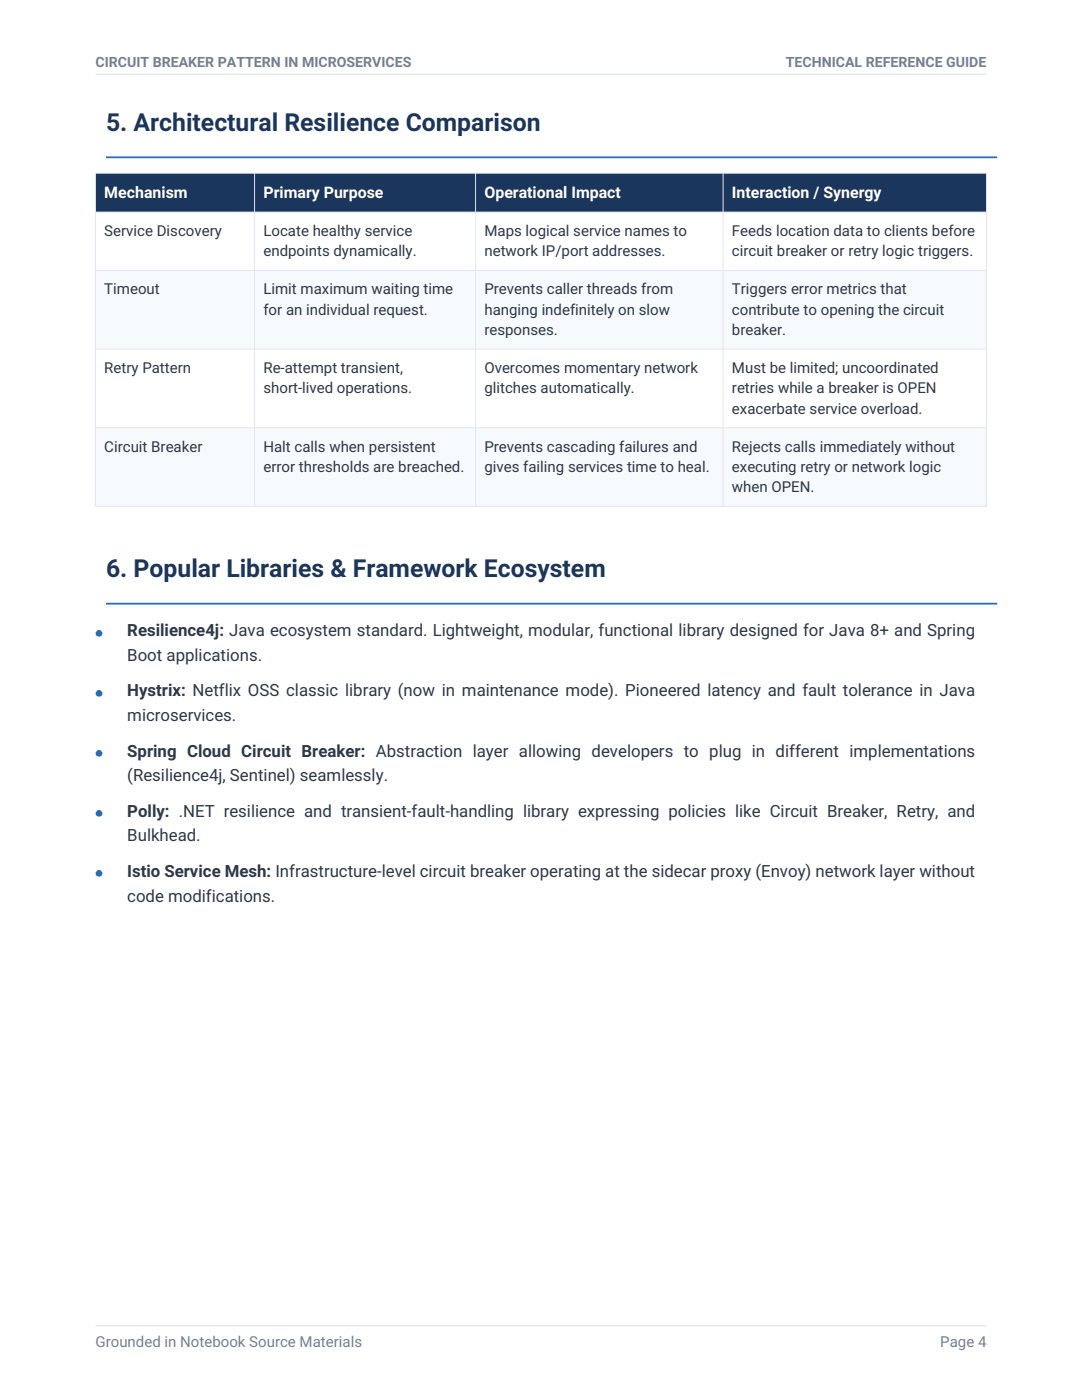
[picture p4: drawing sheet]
<svg xmlns="http://www.w3.org/2000/svg" width="216mm" height="279mm" viewBox="0 0 216 279" stroke-linecap="round" stroke-linejoin="round" font-family="sans-serif">
<defs><g id="words">
<g font-size="4.9" fill="#1a365d">
<text x="21.2" y="26.1">5. Architectural Resilience Comparison</text>
<text x="21.2" y="115.2">6. Popular Libraries &amp; Framework Ecosystem</text>
</g>
<g font-size="4.2" fill="#2b6cb0">
<text x="19" y="127.9">•</text>
<text x="19" y="139.9">•</text>
<text x="19" y="151.9">•</text>
<text x="19" y="163.9">•</text>
<text x="19" y="175.9">•</text>
</g>
<g font-size="3.4" fill="#2d3748">
<text x="25.4" y="127">Resilience4j: Java ecosystem standard. Lightweight, modular, functional library designed for Java 8+ and Spring</text>
<text x="25.4" y="131.9">Boot applications.</text>
<text x="25.4" y="139">Hystrix: Netflix OSS classic library (now in maintenance mode). Pioneered latency and fault tolerance in Java</text>
<text x="25.4" y="143.9">microservices.</text>
<text x="25.4" y="151">Spring Cloud Circuit Breaker: Abstraction layer allowing developers to plug in different implementations</text>
<text x="25.4" y="155.9">(Resilience4j, Sentinel) seamlessly.</text>
<text x="25.4" y="163">Polly: .NET resilience and transient-fault-handling library expressing policies like Circuit Breaker, Retry, and</text>
<text x="25.4" y="167.9">Bulkhead.</text>
<text x="25.4" y="175">Istio Service Mesh: Infrastructure-level circuit breaker operating at the sidecar proxy (Envoy) network layer without</text>
<text x="25.4" y="179.9">code modifications.</text>
</g>
<g font-size="3.2" fill="#fff">
<text x="20.8" y="39.5">Mechanism</text>
<text x="52.6" y="39.5">Primary Purpose</text>
<text x="96.7" y="39.5">Operational Impact</text>
<text x="146" y="39.5">Interaction / Synergy</text>
</g>
<g font-size="3" fill="#2d3748">
<text x="20.8" y="47.1">Service Discovery</text>
<text x="52.6" y="47.1">Locate healthy service</text>
<text x="96.7" y="47.1">Maps logical service names to</text>
<text x="146" y="47.1">Feeds location data to clients before</text>
<text x="52.6" y="51.2">endpoints dynamically.</text>
<text x="96.7" y="51.2">network IP/port addresses.</text>
<text x="146" y="51.2">circuit breaker or retry logic triggers.</text>
<text x="20.8" y="58.7">Timeout</text>
<text x="52.6" y="58.7">Limit maximum waiting time</text>
<text x="96.7" y="58.7">Prevents caller threads from</text>
<text x="146" y="58.7">Triggers error metrics that</text>
<text x="52.6" y="62.8">for an individual request.</text>
<text x="96.7" y="62.8">hanging indefinitely on slow</text>
<text x="146" y="62.8">contribute to opening the circuit</text>
<text x="96.7" y="66.9">responses.</text>
<text x="146" y="66.9">breaker.</text>
<text x="20.8" y="74.4">Retry Pattern</text>
<text x="52.6" y="74.4">Re-attempt transient,</text>
<text x="96.7" y="74.4">Overcomes momentary network</text>
<text x="146" y="74.4">Must be limited; uncoordinated</text>
<text x="52.6" y="78.5">short-lived operations.</text>
<text x="96.7" y="78.5">glitches automatically.</text>
<text x="146" y="78.5">retries while a breaker is OPEN</text>
<text x="146" y="82.5">exacerbate service overload.</text>
<text x="20.8" y="90.1">Circuit Breaker</text>
<text x="52.6" y="90.1">Halt calls when persistent</text>
<text x="52.6" y="94.2">error thresholds are breached.</text>
<text x="96.7" y="90.1">Prevents cascading failures and</text>
<text x="96.7" y="94.2">gives failing services time to heal.</text>
<text x="146" y="90.1">Rejects calls immediately without</text>
<text x="146" y="94.2">executing retry or network logic</text>
<text x="146" y="98.2">when OPEN.</text>
</g>
<g font-size="3" fill="#718096">
<text x="19" y="268.8">Grounded in Notebook Source Materials</text>
<text x="187.6" y="268.8">Page 4</text>
</g>
<g font-size="2.8" fill="#718096">
<text x="19" y="13.4">CIRCUIT BREAKER PATTERN IN MICROSERVICES</text>
<text x="156.8" y="13.4">TECHNICAL REFERENCE GUIDE</text>
</g>
</g></defs>
<path d="M19 14.8h177.8M19 264.6h177.8" fill="none" stroke="#e2e8f0" stroke-width=".26"/>
<path d="M21.2 31.4h177.8" fill="none" stroke="#2b6cb0" stroke-width=".35"/>
<path d="M19 34.6h177.8v7.7h-177.8z" fill-rule="evenodd" fill="#1a365d"/>
<path d="M19 42.3h177.8v11.7h-177.8z" fill-rule="evenodd" fill="#fff"/>
<path d="M19 54h177.8v15.7h-177.8z" fill-rule="evenodd" fill="#f7fafc"/>
<path d="M19 69.7h177.8v15.7h-177.8z" fill-rule="evenodd" fill="#fff"/>
<path d="M19 85.4h177.8v15.7h-177.8z" fill-rule="evenodd" fill="#f7fafc"/>
<path d="M19 34.6h177.8v66.5h-177.8zM50.8 34.6v66.5M94.9 34.6v66.5M144.3 34.6v66.5M19 42.3h177.8M19 54h177.8M19 69.7h177.8M19 85.4h177.8" fill="none" stroke="#e2e8f0" stroke-width=".2"/>
<path d="M21.2 120.5h177.8" fill="none" stroke="#2b6cb0" stroke-width=".35"/>
<use href="#words"/>
</svg>
